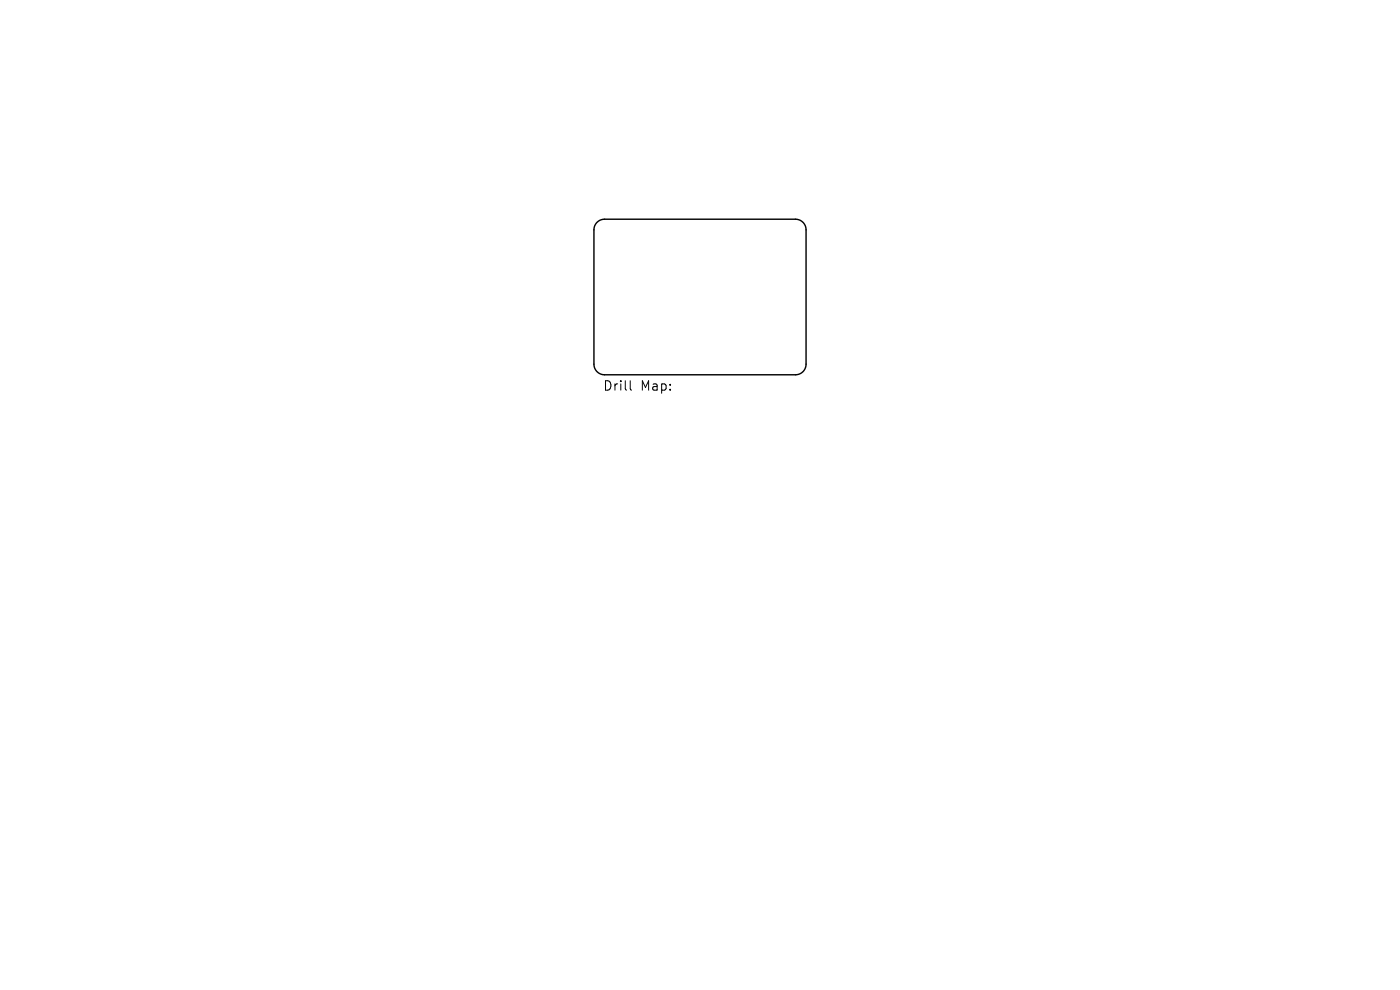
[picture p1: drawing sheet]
<svg xmlns="http://www.w3.org/2000/svg" width="297mm" height="210mm" viewBox="0 0 297 210" stroke-linecap="round" stroke-linejoin="round" font-family="sans-serif">
<defs><g id="words">
<g font-size="2.8">
<text x="127.9" y="83.2">Drill</text>
<text x="135.9" y="83.2">Map:</text>
</g>
</g></defs>
<path d="M126.7 47.2l.6-.5 1-.2h40.5a2.25 2.25 0 0 1 2.2 2.3v28.5a2.25 2.25 0 0 1-2.2 2.2h-40.5a2.25 2.25 0 0 1-2.3-2.2v-28.5l.2-1z" fill="none" stroke="#000" stroke-width=".3"/>
<path d="M133.7 80.8v1.7l.3 .3" fill="none" stroke="#000" stroke-width=".21"/>
<use href="#words"/>
</svg>
